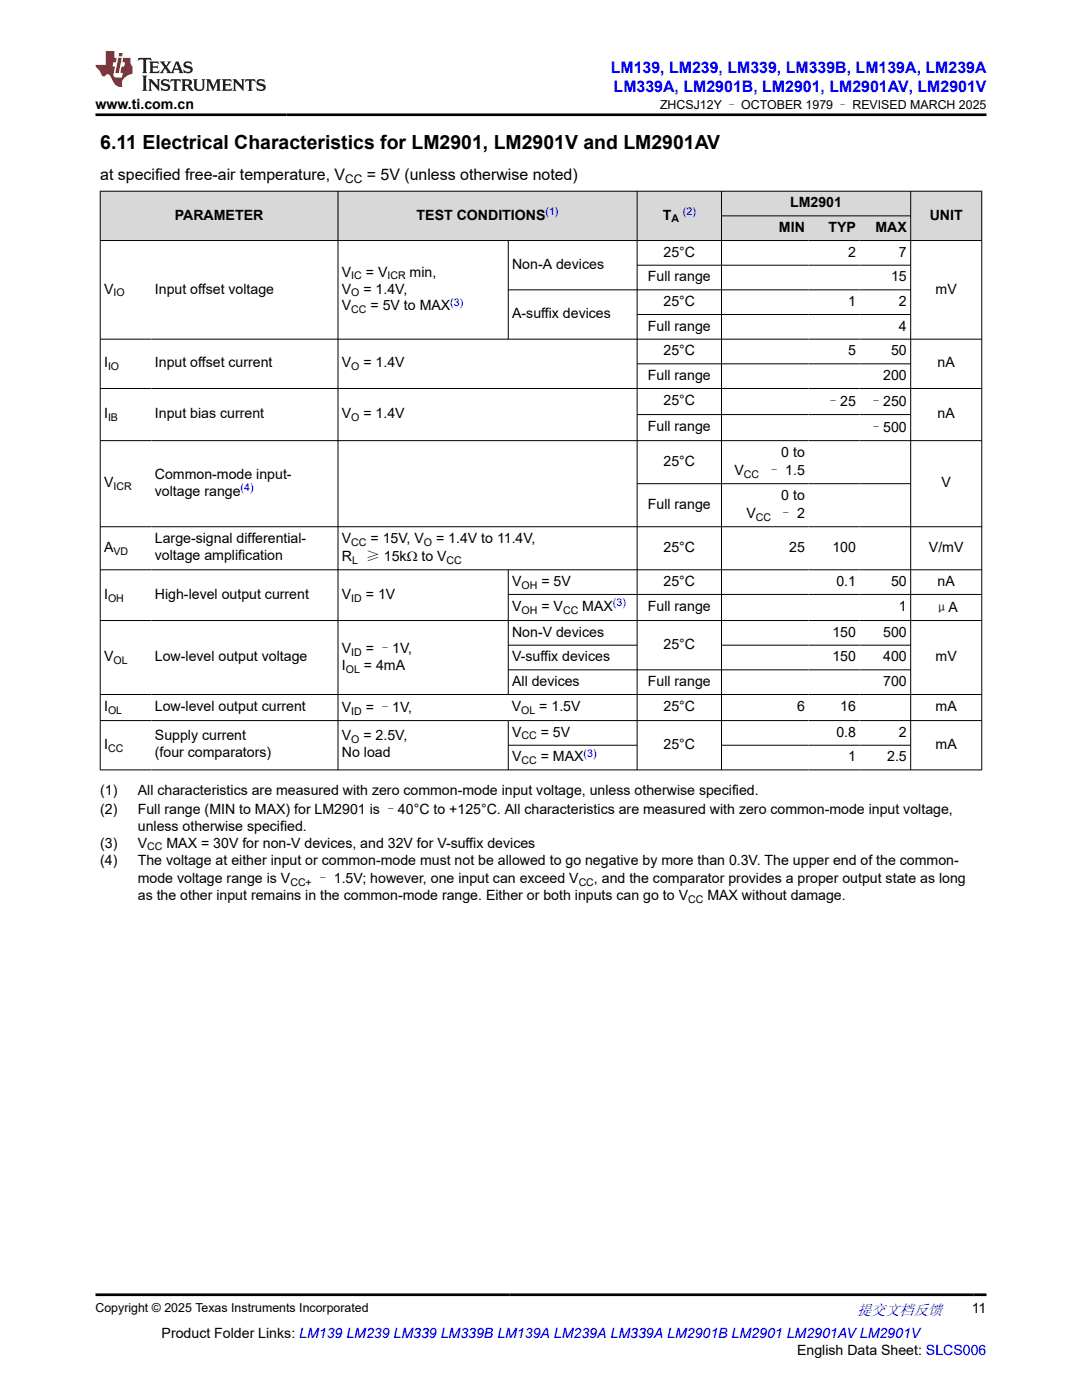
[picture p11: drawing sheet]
<svg xmlns="http://www.w3.org/2000/svg" width="216mm" height="279mm" viewBox="0 0 216 279" stroke-linecap="round" stroke-linejoin="round" font-family="sans-serif">
<defs><g id="words">
<text font-size="3.9" x="20" y="29.8">6.11 Electrical Characteristics for LM2901, LM2901V and LM2901AV</text>
<g font-size="3.2" fill="#00f">
<text x="121.9" y="14.5">LM139, LM239, LM339, LM339B, LM139A, LM239A</text>
<text x="122.4" y="18.3">LM339A, LM2901B, LM2901, LM2901AV, LM2901V</text>
</g>
<g font-size="3.2">
<text x="20" y="36">at specified free-air temperature, V</text>
<text x="73.2" y="36">= 5V (unless otherwise noted)</text>
</g>
<text font-size="3" fill="#00f" x="171" y="262.4">提交文档反馈</text>
<g font-size="2.8">
<text x="19" y="21.7">www.ti.com.cn</text>
<text x="157.7" y="41.4">LM2901</text>
<text x="34.9" y="43.8">PARAMETER</text>
<text x="83.1" y="43.8">TEST CONDITIONS</text>
<text x="132.2" y="43.8">T</text>
<text x="155.4" y="46.3">MIN</text>
<text x="165.3" y="46.3">TYP</text>
<text x="174.7" y="46.3">MAX</text>
<text x="185.5" y="43.8">UNIT</text>
<text x="102.2" y="53.7">Non-A devices</text>
<text x="132.4" y="51.2">25°C</text>
<text x="169.2" y="51.2">2</text>
<text x="179.4" y="51.2">7</text>
<text x="20.8" y="58.6">V</text>
<text x="30.9" y="58.6">Input offset voltage</text>
<text x="68.2" y="58.6">V</text>
<text x="68.2" y="55.2">V</text>
<text x="72.5" y="58.6">= 1.4V,</text>
<text x="73" y="55.2">= V</text>
<text x="81.7" y="55.2">min,</text>
<text x="129.3" y="56.1">Full range</text>
<text x="177.8" y="56.1">15</text>
<text x="186.7" y="58.6">mV</text>
<text x="68.2" y="62">V</text>
<text x="73.9" y="62">= 5V to MAX</text>
<text x="102.2" y="63.5">A-suffix devices</text>
<text x="129.3" y="66">Full range</text>
<text x="132.4" y="61">25°C</text>
<text x="169.2" y="61">1</text>
<text x="179.4" y="61">2</text>
<text x="179.4" y="66">4</text>
<text x="132.4" y="70.9">25°C</text>
<text x="169.2" y="70.9">5</text>
<text x="177.8" y="70.9">50</text>
<text x="20.8" y="73.3">I</text>
<text x="30.9" y="73.3">Input offset current</text>
<text x="68.2" y="73.3">V</text>
<text x="72.5" y="73.3">= 1.4V</text>
<text x="129.3" y="75.8">Full range</text>
<text x="176.2" y="75.8">200</text>
<text x="187.1" y="73.3">nA</text>
<text x="20.8" y="83.5">I</text>
<text x="30.9" y="83.5">Input bias current</text>
<text x="68.2" y="83.5">V</text>
<text x="72.5" y="83.5">= 1.4V</text>
<text x="132.4" y="80.9">25°C</text>
<text x="164.8" y="81">–25</text>
<text x="173.4" y="81">–250</text>
<text x="187.1" y="83.5">nA</text>
<text x="129.3" y="86.1">Full range</text>
<text x="173.4" y="86.2">–500</text>
<text x="30.9" y="95.6">Common-mode input-</text>
<text x="132.4" y="93">25°C</text>
<text x="146.6" y="94.8">V</text>
<text x="153.1" y="94.8">– 1.5</text>
<text x="155.9" y="91.1">0 to</text>
<text x="20.8" y="97.3">V</text>
<text x="30.9" y="99">voltage range</text>
<text x="129.3" y="101.6">Full range</text>
<text x="155.9" y="99.7">0 to</text>
<text x="187.9" y="97.3">V</text>
<text x="148.9" y="103.4">V</text>
<text x="155.4" y="103.4">– 2</text>
<text x="20.8" y="110.1">A</text>
<text x="30.9" y="108.5">Large-signal differential-</text>
<text x="30.9" y="111.8">voltage amplification</text>
<text x="68.2" y="108.3">V</text>
<text x="68.2" y="112">R</text>
<text x="73" y="112">≥ 15kΩ to V</text>
<text x="73.9" y="108.3">= 15V, V</text>
<text x="87" y="108.3">= 1.4V to 11.4V,</text>
<text x="132.4" y="110.1">25°C</text>
<text x="157.5" y="110.1">25</text>
<text x="166.1" y="110.1">100</text>
<text x="185.4" y="110.1">V/mV</text>
<text x="20.8" y="119.5">I</text>
<text x="30.9" y="119.5">High-level output current</text>
<text x="68.2" y="119.5">V</text>
<text x="73" y="119.5">= 1V</text>
<text x="102.2" y="116.9">V</text>
<text x="108" y="116.9">= 5V</text>
<text x="132.4" y="116.9">25°C</text>
<text x="166.9" y="116.9">0.1</text>
<text x="177.8" y="116.9">50</text>
<text x="187.1" y="116.9">nA</text>
<text x="102.2" y="122">V</text>
<text x="108" y="122">= V</text>
<text x="116.2" y="122">MAX</text>
<text x="129.3" y="122">Full range</text>
<text x="179.4" y="122">1</text>
<text x="186.5" y="122.1">μA</text>
<text x="20.8" y="132">V</text>
<text x="30.9" y="132">Low-level output voltage</text>
<text x="68.2" y="130.4">V</text>
<text x="73" y="130.4">= –1V,</text>
<text x="102.2" y="127">Non-V devices</text>
<text x="102.2" y="132">V-suffix devices</text>
<text x="132.4" y="129.5">25°C</text>
<text x="166.1" y="127">150</text>
<text x="166.1" y="132">150</text>
<text x="176.2" y="127">500</text>
<text x="176.2" y="132">400</text>
<text x="186.7" y="132">mV</text>
<text x="68.2" y="133.8">I</text>
<text x="72.6" y="133.8">= 4mA</text>
<text x="102.2" y="136.9">All devices</text>
<text x="129.3" y="136.9">Full range</text>
<text x="176.2" y="136.9">700</text>
<text x="20.8" y="141.9">I</text>
<text x="30.9" y="141.9">Low-level output current</text>
<text x="68.2" y="142.1">V</text>
<text x="73" y="142.1">= –1V,</text>
<text x="102.1" y="141.9">V</text>
<text x="107.6" y="141.9">= 1.5V</text>
<text x="132.4" y="141.9">25°C</text>
<text x="159" y="141.9">6</text>
<text x="167.7" y="141.9">16</text>
<text x="186.7" y="141.9">mA</text>
<text x="20.8" y="149.5">I</text>
<text x="30.9" y="147.8">Supply current</text>
<text x="68.2" y="147.8">V</text>
<text x="72.5" y="147.8">= 2.5V,</text>
<text x="102.2" y="147">V</text>
<text x="107.9" y="147">= 5V</text>
<text x="132.4" y="149.5">25°C</text>
<text x="166.9" y="147">0.8</text>
<text x="179.4" y="147">2</text>
<text x="186.7" y="149.5">mA</text>
<text x="30.9" y="151.2">(four comparators)</text>
<text x="68.2" y="151.2">No load</text>
<text x="102.2" y="151.9">V</text>
<text x="107.9" y="151.9">= MAX</text>
<text x="169.2" y="151.9">1</text>
<text x="177" y="151.9">2.5</text>
<text x="20" y="158.7">(1)</text>
<text x="27.5" y="158.7">All characteristics are measured with zero common-mode input voltage, unless otherwise specified.</text>
<text x="20" y="162.4">(2)</text>
<text x="27.5" y="162.4">Full range (MIN to MAX) for LM2901 is –40°C to +125°C. All characteristics are measured with zero common-mode input voltage,</text>
<text x="27.5" y="165.8">unless otherwise specified.</text>
<text x="20" y="172.6">(4)</text>
<text x="20" y="169.2">(3)</text>
<text x="27.5" y="169.2">V</text>
<text x="27.5" y="172.6">The voltage at either input or common-mode must not be allowed to go negative by more than 0.3V. The upper end of the common-</text>
<text x="33.2" y="169.2">MAX = 30V for non-V devices, and 32V for V-suffix devices</text>
<text x="27.5" y="179.6">as the other input remains in the common-mode range. Either or both inputs can go to V</text>
<text x="27.5" y="176.2">mode voltage range is V</text>
<text x="63" y="176.2">– 1.5V; however, one input can exceed V</text>
<text x="118.5" y="176.2">, and the comparator provides a proper output state as long</text>
<text x="141.2" y="179.6">MAX without damage.</text>
<text x="193.9" y="262.1">11</text>
<text x="32.3" y="266.9">Product Folder Links: LM139 LM239 LM339 LM339B LM139A LM239A LM339A LM2901B LM2901 LM2901AV LM2901V</text>
<text x="159" y="270.3">English Data Sheet: SLCS006</text>
</g>
<g font-size="2.5">
<text x="131.7" y="21.8">ZHCSJ12Y – OCTOBER 1979 – REVISED MARCH 2025</text>
<text x="19" y="261.8">Copyright © 2025 Texas Instruments Incorporated</text>
</g>
<text font-size="2.4" x="68.9" y="36.6">CC</text>
<g font-size="2.1" fill="#00f">
<text x="108.9" y="42.9">(1)</text>
<text x="136.3" y="42.9">(2)</text>
<text x="89.9" y="61">(3)</text>
<text x="48" y="98">(4)</text>
<text x="122.3" y="121">(3)</text>
<text x="116.5" y="151">(3)</text>
</g>
<g font-size="2.1">
<text x="134" y="44.4">A</text>
<text x="22.6" y="59.1">IO</text>
<text x="70.1" y="55.8">IC</text>
<text x="70.1" y="59.1">O</text>
<text x="77.3" y="55.8">ICR</text>
<text x="70.1" y="62.5">CC</text>
<text x="21.6" y="73.9">IO</text>
<text x="70.1" y="73.9">O</text>
<text x="21.6" y="84">IB</text>
<text x="70.1" y="84">O</text>
<text x="148.5" y="95.4">CC</text>
<text x="22.6" y="97.8">ICR</text>
<text x="150.8" y="104">CC</text>
<text x="22.6" y="110.7">VD</text>
<text x="70.1" y="108.9">CC</text>
<text x="70.3" y="112.5">L</text>
<text x="84.6" y="108.9">O</text>
<text x="89.1" y="112.5">CC</text>
<text x="104.1" y="117.5">OH</text>
<text x="21.6" y="120.1">OH</text>
<text x="70.1" y="120.1">ID</text>
<text x="104.1" y="122.5">OH</text>
<text x="112.3" y="122.5">CC</text>
<text x="70.1" y="131">ID</text>
<text x="22.6" y="132.5">OL</text>
<text x="69" y="134.4">OL</text>
<text x="21.6" y="142.5">OL</text>
<text x="70.1" y="142.6">ID</text>
<text x="104" y="142.5">OL</text>
<text x="70.1" y="148.3">O</text>
<text x="104.1" y="147.6">CC</text>
<text x="21.6" y="150">CC</text>
<text x="104.1" y="152.5">CC</text>
<text x="29.4" y="169.7">CC</text>
<text x="57.9" y="176.8">CC+</text>
<text x="115.5" y="176.8">CC</text>
<text x="137.3" y="180.2">CC</text>
</g>
</g></defs>
<g fill="#d8d8d8">
<path d="M20 38.2h175.9v4.9h-175.9z" fill-rule="evenodd"/>
<path d="M20.1 38.2h47.3v9.7h-47.3z" fill-rule="evenodd"/>
<path d="M67.5 38.2h59.6v9.7h-59.6z" fill-rule="evenodd"/>
<path d="M127.2 38.2h16.7v9.7h-16.7z" fill-rule="evenodd"/>
<path d="M144 38.2h37.7v4.8h-37.7z" fill-rule="evenodd"/>
<path d="M181.8 38.2h14v9.7h-14z" fill-rule="evenodd"/>
<path d="M144 43.1h17.3v4.8h-17.3z" fill-rule="evenodd"/>
<path d="M161.3 43.1h10.2v4.8h-10.2z" fill-rule="evenodd"/>
<path d="M171.5 43.1h10.2v4.8h-10.2z" fill-rule="evenodd"/>
</g>
<g fill="none" stroke="#000" stroke-width=".2">
<path d="M19.9 38.2h176.1M20 38.1v115.6M67.4 38.1v115.6M127.1 38.1v115.6M144 38.1v115.6M181.7 38.1v115.6M195.9 38.1v115.6M19.9 48h176.1M101.4 48v19.8M101.4 57.8h80.4M127.1 52.9h54.7M144 43.1h37.8"/>
<path d="M19.9 67.7h176.1M19.9 77.5h176.1M127.1 62.8h54.7M127.1 72.6h54.7M19.9 87.9h176.1M127.1 82.7h54.7M127.1 96.5h54.7M19.9 105.1h176.1M19.9 113.7h176.1M101.4 113.7v25M101.4 118.6h94.6M19.9 138.6h176.1"/>
<path d="M101.4 128.8h25.8M101.4 133.7h80.4M144 128.8h37.8M196 123.8h-176.1M19.9 143.8h176.1M19.9 153.7h176.1M101.4 143.8v9.9M101.4 148.7h25.8M144 148.7h37.8"/>
</g>
<path d="M27.7 11.6l-.2 .5 .5-.2h.6v.1v2.2l-.2 .4h1l-.2-.4v-2.2v-.1h.5l.5 .2-.1-.5zM29.8 12.3l.2 .4v1.5l-.2 .4h1.9l.1-.6a1.08 1.08 0 0 1-1.3 .2v-.7h.6l.4 .2v-.7l-.4 .2h-.6v-.5l.2-.2a1 1 0 0 1 1 .3l-.1-.5zM31.8 12.3l1 1.1-1 1.2h.9l-.2-.2 .4-.8 .5 .8-.2 .2h1.6l-.2-.2 .1-.5h1l.1 .5-.1 .2h.9l-.2-.3-.8-2h-.5l-1 2.2-.8-1.1 .9-1.1h-.8l.2 .2-.5 .6-.3-.6 .1-.2zM35.2 12.7l.4 1h-.8zM36.8 12.4a.65 .65 0 0 0-.2 .7 .65 .65 0 0 0 .6 .5l.7 .1 .1 .3a.79 .79 0 0 1-.7 .4 .79 .79 0 0 1-.7-.5l.1 .7 .2-.1a.93 .93 0 0 0 1.1 .1 .93 .93 0 0 0 .4-1 1.46 1.46 0 0 0-1.2-.6l-.1-.3a1.09 1.09 0 0 1 1.2 .2l-.2-.6-.1 .1-.6-.2zM28.4 15.1l.2 .4v2.2l-.2 .4h1l-.2-.4v-2.2l.2-.4zM29.6 15.8l.2 .4v1.5l-.2 .4h.8l-.3-.4v-1.3l1.7 1.8v-2l.2-.4h-.8l.2 .2 .1 1.1-1.2-1.3zM32.3 15.9a.65 .65 0 0 0-.2 .8 .65 .65 0 0 0 .7 .4l.6 .2 .1 .2a.79 .79 0 0 1-.7 .4 .79 .79 0 0 1-.7-.5l.1 .7 .2-.1a.93 .93 0 0 0 1.1 .1 .93 .93 0 0 0 .4-.9 1.46 1.46 0 0 0-1.2-.6l-.1-.4a1.09 1.09 0 0 1 1.2 .2l-.2-.6-.1 .1-.6-.1zM34.1 15.8l-.1 .6a.63 .63 0 0 1 .7-.3l.1 1.6-.3 .4h1l-.2-.4v-1.6a.66 .66 0 0 1 .8 .3l-.1-.6zM36.2 15.8l.2 .4v1.5l-.2 .4h.9l-.2-.2v-.7h.5l.1 .2a.79 .79 0 0 0 1.2 .6l-1-.9a.61 .61 0 0 0 .6-.6 .61 .61 0 0 0-.5-.7zM36.9 16.1h.2a.47 .47 0 0 1 .5 .1 .47 .47 0 0 1 .1 .5l-.2 .1-.6 .1zM38.5 15.8l.2 .2a2.27 2.27 0 0 0 .4 2 1.04 1.04 0 0 0 1.7-.7v-1.3l.2-.2h-.8l.2 .4v1.1a.6 .6 0 0 1-.6 .6 .6 .6 0 0 1-.6-.6v-1.1l.3-.4zM41.1 15.8l.2 .4v1.5l-.2 .4h.7l-.2-.4v-1.4l.9 1.9 .8-1.9v1.4l-.2 .4h1l-.3-.4v-1.5l.3-.4h-.8l-.7 1.5-.7-1.5zM44.3 15.8l.2 .4v1.5l-.2 .4h1.9l.1-.6a1.09 1.09 0 0 1-1.3 .2v-.7h.6l.4 .2v-.6l-.4 .2h-.6v-.6l.2-.1a1.01 1.01 0 0 1 1 .3l-.1-.6zM46.4 15.8l.3 .4v1.5l-.3 .4h.8l-.2-.4v-1.3l1.6 1.8v-2l.2-.4h-.7l.2 .2v1.1l-1.2-1.3zM49 15.8l-.1 .6a.63 .63 0 0 1 .8-.3v1.6l-.3 .4h1l-.2-.4v-1.6a.66 .66 0 0 1 .8 .3l-.1-.6zM51.4 15.9a.65 .65 0 0 0-.2 .8 .65 .65 0 0 0 .6 .4l.6 .2 .2 .2a.79 .79 0 0 1-.8 .4 .79 .79 0 0 1-.6-.5l.1 .7 .2-.1a.93 .93 0 0 0 1 .1 .93 .93 0 0 0 .5-.9 1.46 1.46 0 0 0-1.3-.6l-.1-.4a1.09 1.09 0 0 1 1.3 .2l-.2-.6-.2 .1-.5-.1z" fill="#231f20"/>
<path d="M21.1 10.2v2.8h-2.1l.1 .3 .9 1a.95 .95 0 0 0 .9 .9 .59 .59 0 0 1 .6-.4 .59 .59 0 0 1 .5 .4l.4 .7a1.59 1.59 0 0 0 2.1 1.4 1.61 1.61 0 0 1 1-2.3l1-.3-.1-1.5a1.59 1.59 0 0 1-.4-1.7h-1.4l-.2 .9h.5l-.1 .9h-.5l-.2 1v.2l.4 .1-.2 .9h-.6a.73 .73 0 0 1-1.1-.7l.3-1.5h-.5l.2-.9h.5l.2-.9h-.5v-1.3zM23.6 11.5l-.6 3.1h.7l.6-3.1zM23.8 10.6l-.1 .6h.7l.1-.6z" fill="#ed1c24"/>
<path d="M19 22.9h177.8M19 258.4h177.8" fill="none" stroke="#000" stroke-width=".53"/>
<use href="#words"/>
</svg>
